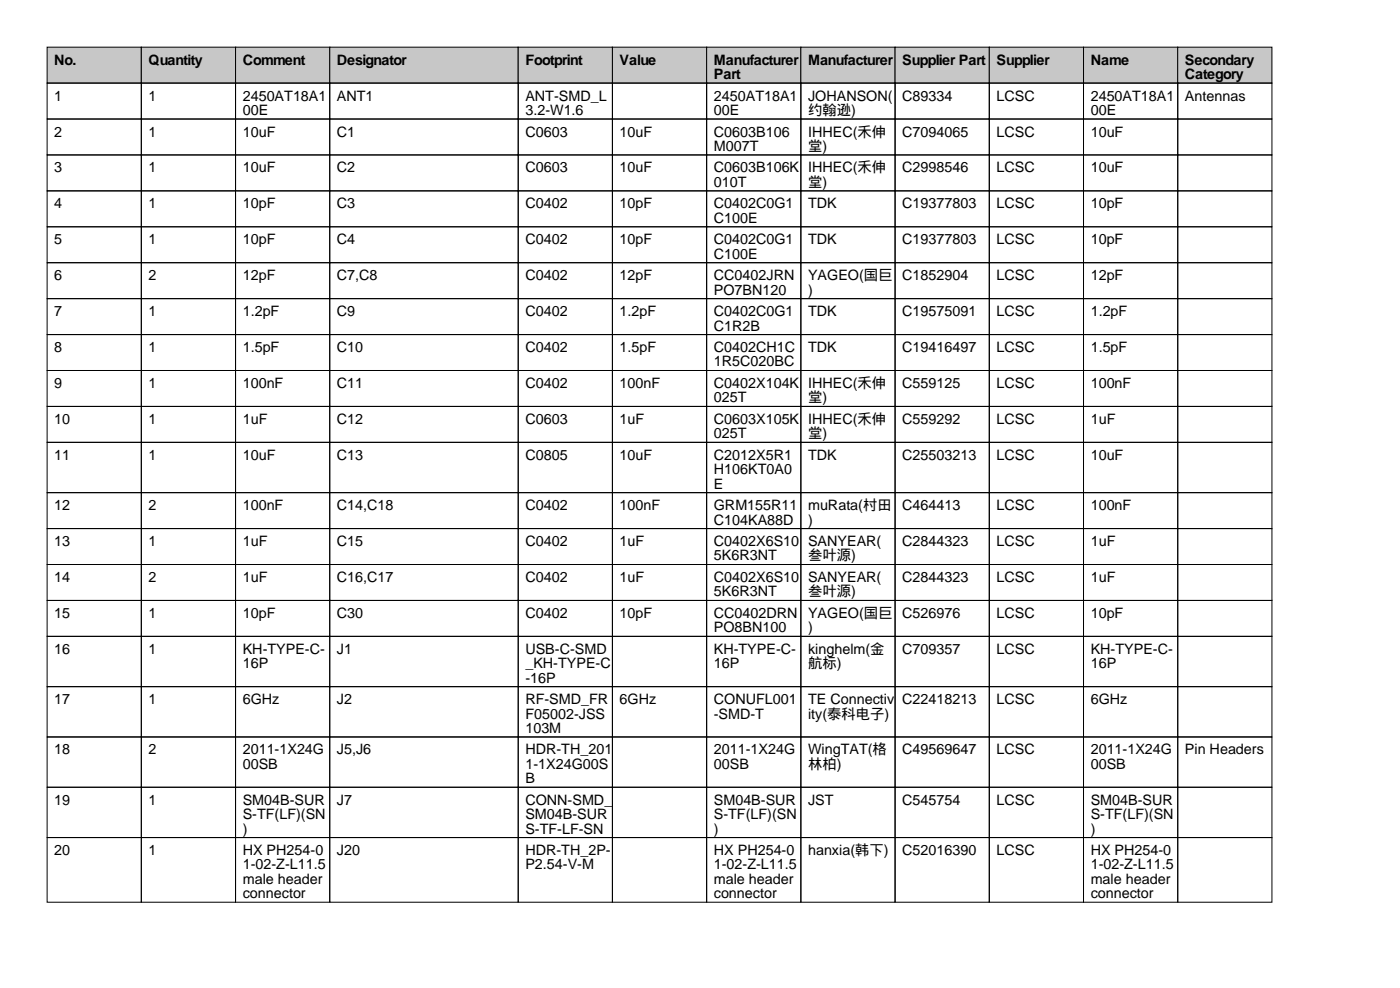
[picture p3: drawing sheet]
<svg xmlns="http://www.w3.org/2000/svg" width="297mm" height="210mm" viewBox="0 0 297 210" stroke-linecap="round" stroke-linejoin="round" font-family="sans-serif">
<defs><g id="words">
<g font-size="3">
<text x="11.5" y="13.7">No.</text>
<text x="31.5" y="13.7">Quantity</text>
<text x="51.5" y="13.7">Comment</text>
<text x="71.5" y="13.7">Designator</text>
<text x="111.5" y="13.7">Footprint</text>
<text x="131.5" y="13.7">Value</text>
<text x="151.5" y="13.7">Manufacturer</text>
<text x="151.5" y="16.8">Part</text>
<text x="171.5" y="13.7">Manufacturer</text>
<text x="191.5" y="13.7">Supplier Part</text>
<text x="211.5" y="13.7">Supplier</text>
<text x="231.5" y="13.7">Name</text>
<text x="251.5" y="13.7">Secondary</text>
<text x="251.5" y="16.8">Category</text>
<text x="11.5" y="21.3">1</text>
<text x="31.5" y="21.3">1</text>
<text x="51.5" y="21.3">2450AT18A1</text>
<text x="71.5" y="21.3">ANT1</text>
<text x="111.5" y="21.3">ANT-SMD_L</text>
<text x="151.5" y="21.3">2450AT18A1</text>
<text x="171.5" y="21.3">JOHANSON(</text>
<text x="191.5" y="21.3">C89334</text>
<text x="211.5" y="21.3">LCSC</text>
<text x="231.5" y="21.3">2450AT18A1</text>
<text x="251.5" y="21.3">Antennas</text>
<text x="11.5" y="29">2</text>
<text x="31.5" y="29">1</text>
<text x="51.5" y="24.4">00E</text>
<text x="51.5" y="29">10uF</text>
<text x="71.5" y="29">C1</text>
<text x="111.5" y="24.4">3.2-W1.6</text>
<text x="111.5" y="29">C0603</text>
<text x="131.5" y="29">10uF</text>
<text x="151.5" y="24.4">00E</text>
<text x="151.5" y="29">C0603B106</text>
<text x="171.5" y="24.4">约翰逊)</text>
<text x="171.5" y="29">IHHEC(禾伸</text>
<text x="191.5" y="29">C7094065</text>
<text x="211.5" y="29">LCSC</text>
<text x="231.5" y="24.4">00E</text>
<text x="231.5" y="29">10uF</text>
<text x="151.5" y="32">M007T</text>
<text x="171.5" y="32">堂)</text>
<text x="11.5" y="36.6">3</text>
<text x="31.5" y="36.6">1</text>
<text x="51.5" y="36.6">10uF</text>
<text x="71.5" y="36.6">C2</text>
<text x="111.5" y="36.6">C0603</text>
<text x="131.5" y="36.6">10uF</text>
<text x="151.5" y="36.6">C0603B106K</text>
<text x="151.5" y="39.6">010T</text>
<text x="171.5" y="36.6">IHHEC(禾伸</text>
<text x="171.5" y="39.6">堂)</text>
<text x="191.5" y="36.6">C2998546</text>
<text x="211.5" y="36.6">LCSC</text>
<text x="231.5" y="36.6">10uF</text>
<text x="11.5" y="44.2">4</text>
<text x="31.5" y="44.2">1</text>
<text x="51.5" y="44.2">10pF</text>
<text x="71.5" y="44.2">C3</text>
<text x="111.5" y="44.2">C0402</text>
<text x="131.5" y="44.2">10pF</text>
<text x="151.5" y="44.2">C0402C0G1</text>
<text x="151.5" y="47.2">C100E</text>
<text x="171.5" y="44.2">TDK</text>
<text x="191.5" y="44.2">C19377803</text>
<text x="211.5" y="44.2">LCSC</text>
<text x="231.5" y="44.2">10pF</text>
<text x="11.5" y="51.8">5</text>
<text x="31.5" y="51.8">1</text>
<text x="51.5" y="51.8">10pF</text>
<text x="71.5" y="51.8">C4</text>
<text x="111.5" y="51.8">C0402</text>
<text x="131.5" y="51.8">10pF</text>
<text x="151.5" y="51.8">C0402C0G1</text>
<text x="171.5" y="51.8">TDK</text>
<text x="191.5" y="51.8">C19377803</text>
<text x="211.5" y="51.8">LCSC</text>
<text x="231.5" y="51.8">10pF</text>
<text x="11.5" y="59.4">6</text>
<text x="31.5" y="59.4">2</text>
<text x="51.5" y="59.4">12pF</text>
<text x="71.5" y="59.4">C7,C8</text>
<text x="111.5" y="59.4">C0402</text>
<text x="131.5" y="59.4">12pF</text>
<text x="151.5" y="54.9">C100E</text>
<text x="151.5" y="59.4">CC0402JRN</text>
<text x="171.5" y="59.4">YAGEO(国巨</text>
<text x="191.5" y="59.4">C1852904</text>
<text x="211.5" y="59.4">LCSC</text>
<text x="231.5" y="59.4">12pF</text>
<text x="151.5" y="62.5">PO7BN120</text>
<text x="171.5" y="62.5">)</text>
<text x="11.5" y="67.1">7</text>
<text x="31.5" y="67.1">1</text>
<text x="51.5" y="67.1">1.2pF</text>
<text x="71.5" y="67.1">C9</text>
<text x="111.5" y="67.1">C0402</text>
<text x="131.5" y="67.1">1.2pF</text>
<text x="151.5" y="67.1">C0402C0G1</text>
<text x="151.5" y="70.1">C1R2B</text>
<text x="171.5" y="67.1">TDK</text>
<text x="191.5" y="67.1">C19575091</text>
<text x="211.5" y="67.1">LCSC</text>
<text x="231.5" y="67.1">1.2pF</text>
<text x="11.5" y="74.7">8</text>
<text x="31.5" y="74.7">1</text>
<text x="51.5" y="74.7">1.5pF</text>
<text x="71.5" y="74.7">C10</text>
<text x="111.5" y="74.7">C0402</text>
<text x="131.5" y="74.7">1.5pF</text>
<text x="151.5" y="74.7">C0402CH1C</text>
<text x="151.5" y="77.7">1R5C020BC</text>
<text x="171.5" y="74.7">TDK</text>
<text x="191.5" y="74.7">C19416497</text>
<text x="211.5" y="74.7">LCSC</text>
<text x="231.5" y="74.7">1.5pF</text>
<text x="11.5" y="82.3">9</text>
<text x="31.5" y="82.3">1</text>
<text x="51.5" y="82.3">100nF</text>
<text x="71.5" y="82.3">C11</text>
<text x="111.5" y="82.3">C0402</text>
<text x="131.5" y="82.3">100nF</text>
<text x="151.5" y="82.3">C0402X104K</text>
<text x="171.5" y="82.3">IHHEC(禾伸</text>
<text x="191.5" y="82.3">C559125</text>
<text x="211.5" y="82.3">LCSC</text>
<text x="231.5" y="82.3">100nF</text>
<text x="11.5" y="89.9">10</text>
<text x="31.5" y="89.9">1</text>
<text x="51.5" y="89.9">1uF</text>
<text x="71.5" y="89.9">C12</text>
<text x="111.5" y="89.9">C0603</text>
<text x="131.5" y="89.9">1uF</text>
<text x="151.5" y="85.3">025T</text>
<text x="151.5" y="89.9">C0603X105K</text>
<text x="171.5" y="85.3">堂)</text>
<text x="171.5" y="89.9">IHHEC(禾伸</text>
<text x="191.5" y="89.9">C559292</text>
<text x="211.5" y="89.9">LCSC</text>
<text x="231.5" y="89.9">1uF</text>
<text x="151.5" y="93">025T</text>
<text x="171.5" y="93">堂)</text>
<text x="11.5" y="97.5">11</text>
<text x="31.5" y="97.5">1</text>
<text x="51.5" y="97.5">10uF</text>
<text x="71.5" y="97.5">C13</text>
<text x="111.5" y="97.5">C0805</text>
<text x="131.5" y="97.5">10uF</text>
<text x="151.5" y="97.5">C2012X5R1</text>
<text x="151.5" y="100.6">H106KT0A0</text>
<text x="171.5" y="97.5">TDK</text>
<text x="191.5" y="97.5">C25503213</text>
<text x="211.5" y="97.5">LCSC</text>
<text x="231.5" y="97.5">10uF</text>
<text x="151.5" y="103.6">E</text>
<text x="11.5" y="108.2">12</text>
<text x="31.5" y="108.2">2</text>
<text x="51.5" y="108.2">100nF</text>
<text x="71.5" y="108.2">C14,C18</text>
<text x="111.5" y="108.2">C0402</text>
<text x="131.5" y="108.2">100nF</text>
<text x="151.5" y="108.2">GRM155R11</text>
<text x="151.5" y="111.3">C104KA88D</text>
<text x="171.5" y="108.2">muRata(村田</text>
<text x="171.5" y="111.3">)</text>
<text x="191.5" y="108.2">C464413</text>
<text x="211.5" y="108.2">LCSC</text>
<text x="231.5" y="108.2">100nF</text>
<text x="11.5" y="115.8">13</text>
<text x="31.5" y="115.8">1</text>
<text x="51.5" y="115.8">1uF</text>
<text x="71.5" y="115.8">C15</text>
<text x="111.5" y="115.8">C0402</text>
<text x="131.5" y="115.8">1uF</text>
<text x="151.5" y="115.8">C0402X6S10</text>
<text x="151.5" y="118.9">5K6R3NT</text>
<text x="171.5" y="115.8">SANYEAR(</text>
<text x="171.5" y="118.9">叁叶源)</text>
<text x="191.5" y="115.8">C2844323</text>
<text x="211.5" y="115.8">LCSC</text>
<text x="231.5" y="115.8">1uF</text>
<text x="11.5" y="123.4">14</text>
<text x="31.5" y="123.4">2</text>
<text x="51.5" y="123.4">1uF</text>
<text x="71.5" y="123.4">C16,C17</text>
<text x="111.5" y="123.4">C0402</text>
<text x="131.5" y="123.4">1uF</text>
<text x="151.5" y="123.4">C0402X6S10</text>
<text x="171.5" y="123.4">SANYEAR(</text>
<text x="191.5" y="123.4">C2844323</text>
<text x="211.5" y="123.4">LCSC</text>
<text x="231.5" y="123.4">1uF</text>
<text x="11.5" y="131.1">15</text>
<text x="31.5" y="131.1">1</text>
<text x="51.5" y="131.1">10pF</text>
<text x="71.5" y="131.1">C30</text>
<text x="111.5" y="131.1">C0402</text>
<text x="131.5" y="131.1">10pF</text>
<text x="151.5" y="126.5">5K6R3NT</text>
<text x="151.5" y="131.1">CC0402DRN</text>
<text x="171.5" y="126.5">叁叶源)</text>
<text x="171.5" y="131.1">YAGEO(国巨</text>
<text x="191.5" y="131.1">C526976</text>
<text x="211.5" y="131.1">LCSC</text>
<text x="231.5" y="131.1">10pF</text>
<text x="151.5" y="134.1">PO8BN100</text>
<text x="171.5" y="134.1">)</text>
<text x="11.5" y="138.7">16</text>
<text x="31.5" y="138.7">1</text>
<text x="51.5" y="138.7">KH-TYPE-C-</text>
<text x="51.5" y="141.7">16P</text>
<text x="71.5" y="138.7">J1</text>
<text x="111.5" y="138.7">USB-C-SMD</text>
<text x="111.5" y="141.7">_KH-TYPE-C</text>
<text x="151.5" y="138.7">KH-TYPE-C-</text>
<text x="151.5" y="141.7">16P</text>
<text x="171.5" y="138.7">kinghelm(金</text>
<text x="171.5" y="141.7">航标)</text>
<text x="191.5" y="138.7">C709357</text>
<text x="211.5" y="138.7">LCSC</text>
<text x="231.5" y="138.7">KH-TYPE-C-</text>
<text x="231.5" y="141.7">16P</text>
<text x="11.5" y="149.4">17</text>
<text x="31.5" y="149.4">1</text>
<text x="51.5" y="149.4">6GHz</text>
<text x="71.5" y="149.4">J2</text>
<text x="111.5" y="144.8">-16P</text>
<text x="111.5" y="149.4">RF-SMD_FR</text>
<text x="131.5" y="149.4">6GHz</text>
<text x="151.5" y="149.4">CONUFL001</text>
<text x="171.5" y="149.4">TE Connectiv</text>
<text x="191.5" y="149.4">C22418213</text>
<text x="211.5" y="149.4">LCSC</text>
<text x="231.5" y="149.4">6GHz</text>
<text x="111.5" y="152.4">F05002-JSS</text>
<text x="111.5" y="155.5">103M</text>
<text x="151.5" y="152.4">-SMD-T</text>
<text x="171.5" y="152.4">ity(泰科电子)</text>
<text x="11.5" y="160">18</text>
<text x="31.5" y="160">2</text>
<text x="51.5" y="160">2011-1X24G</text>
<text x="71.5" y="160">J5,J6</text>
<text x="111.5" y="160">HDR-TH_201</text>
<text x="151.5" y="160">2011-1X24G</text>
<text x="171.5" y="160">WingTAT(格</text>
<text x="191.5" y="160">C49569647</text>
<text x="211.5" y="160">LCSC</text>
<text x="231.5" y="160">2011-1X24G</text>
<text x="251.5" y="160">Pin Headers</text>
<text x="51.5" y="163.1">00SB</text>
<text x="111.5" y="163.1">1-1X24G00S</text>
<text x="111.5" y="166.1">B</text>
<text x="151.5" y="163.1">00SB</text>
<text x="171.5" y="163.1">林柏)</text>
<text x="231.5" y="163.1">00SB</text>
<text x="11.5" y="170.7">19</text>
<text x="31.5" y="170.7">1</text>
<text x="51.5" y="170.7">SM04B-SUR</text>
<text x="51.5" y="173.7">S-TF(LF)(SN</text>
<text x="71.5" y="170.7">J7</text>
<text x="111.5" y="170.7">CONN-SMD_</text>
<text x="111.5" y="173.7">SM04B-SUR</text>
<text x="151.5" y="170.7">SM04B-SUR</text>
<text x="151.5" y="173.7">S-TF(LF)(SN</text>
<text x="171.5" y="170.7">JST</text>
<text x="191.5" y="170.7">C545754</text>
<text x="211.5" y="170.7">LCSC</text>
<text x="231.5" y="170.7">SM04B-SUR</text>
<text x="231.5" y="173.7">S-TF(LF)(SN</text>
<text x="51.5" y="176.8">)</text>
<text x="111.5" y="176.8">S-TF-LF-SN</text>
<text x="151.5" y="176.8">)</text>
<text x="231.5" y="176.8">)</text>
<text x="11.5" y="181.4">20</text>
<text x="31.5" y="181.4">1</text>
<text x="51.5" y="181.4">HX PH254-0</text>
<text x="51.5" y="184.4">1-02-Z-L11.5</text>
<text x="71.5" y="181.4">J20</text>
<text x="111.5" y="181.4">HDR-TH_2P-</text>
<text x="111.5" y="184.4">P2.54-V-M</text>
<text x="151.5" y="181.4">HX PH254-0</text>
<text x="151.5" y="184.4">1-02-Z-L11.5</text>
<text x="171.5" y="181.4">hanxia(韩下)</text>
<text x="191.5" y="181.4">C52016390</text>
<text x="211.5" y="181.4">LCSC</text>
<text x="231.5" y="181.4">HX PH254-0</text>
<text x="231.5" y="184.4">1-02-Z-L11.5</text>
<text x="51.5" y="187.5">male header</text>
<text x="51.5" y="190.5">connector</text>
<text x="151.5" y="187.5">male header</text>
<text x="151.5" y="190.5">connector</text>
<text x="231.5" y="187.5">male header</text>
<text x="231.5" y="190.5">connector</text>
</g>
</g></defs>
<g fill="#c7c7c7" stroke="#000" stroke-width=".21">
<path d="M10 10h20v7.6h-20z"/>
<path d="M30 10h20v7.6h-20z"/>
<path d="M50 10h20v7.6h-20z"/>
<path d="M70 10h40v7.6h-40z"/>
<path d="M110 10h20v7.6h-20z"/>
<path d="M130 10h20v7.6h-20z"/>
<path d="M150 10h20v7.6h-20z"/>
<path d="M170 10h20v7.6h-20z"/>
<path d="M190 10h20v7.6h-20z"/>
<path d="M210 10h20v7.6h-20z"/>
<path d="M230 10h20v7.6h-20z"/>
<path d="M250 10h20v7.6h-20z"/>
</g>
<g fill="none" stroke="#000" stroke-width=".21">
<path d="M10 17.6h20v7.6h-20zM30 17.6h20v7.6h-20zM50 17.6h20v7.6h-20zM70 17.6h40v7.6h-40zM110 17.6h20v7.6h-20zM130 17.6h20v7.6h-20zM150 17.6h20v7.6h-20zM170 17.6h20v7.6h-20zM190 17.6h20v7.6h-20zM210 17.6h20v7.6h-20zM230 17.6h20v7.6h-20zM250 17.6h20v7.6h-20z"/>
<path d="M10 25.2h20v7.7h-20zM10 32.9h20v7.6h-20zM30 25.2h20v7.7h-20zM30 32.9h20v7.6h-20zM50 25.2h20v7.7h-20zM50 32.9h20v7.6h-20zM70 25.2h40v7.7h-40zM70 32.9h40v7.6h-40zM110 25.2h20v7.7h-20zM110 32.9h20v7.6h-20zM130 25.2h20v7.7h-20zM130 32.9h20v7.6h-20z"/>
<path d="M150 25.2h20v7.7h-20zM150 32.9h20v7.6h-20zM170 25.2h20v7.7h-20zM170 32.9h20v7.6h-20zM190 25.2h20v7.7h-20zM190 32.9h20v7.6h-20zM210 25.2h20v7.7h-20zM210 32.9h20v7.6h-20zM230 25.2h20v7.7h-20zM230 32.9h20v7.6h-20zM250 25.2h20v7.7h-20zM250 32.9h20v7.6h-20z"/>
<path d="M10 40.5h20v7.6h-20zM10 48.1h20v7.6h-20zM10 55.7h20v7.6h-20zM30 40.5h20v7.6h-20zM30 48.1h20v7.6h-20zM30 55.7h20v7.6h-20zM50 40.5h20v7.6h-20zM50 48.1h20v7.6h-20zM50 55.7h20v7.6h-20zM70 40.5h40v7.6h-40zM70 48.1h40v7.6h-40zM70 55.7h40v7.6h-40z"/>
<path d="M110 40.5h20v7.6h-20zM110 48.1h20v7.6h-20zM110 55.7h20v7.6h-20zM130 40.5h20v7.6h-20zM130 48.1h20v7.6h-20zM130 55.7h20v7.6h-20zM150 40.5h20v7.6h-20zM150 48.1h20v7.6h-20zM150 55.7h20v7.6h-20zM170 40.5h20v7.6h-20zM170 48.1h20v7.6h-20zM170 55.7h20v7.6h-20z"/>
<path d="M190 40.5h20v7.6h-20zM190 48.1h20v7.6h-20zM190 55.7h20v7.6h-20zM210 40.5h20v7.6h-20zM210 48.1h20v7.6h-20zM210 55.7h20v7.6h-20zM230 40.5h20v7.6h-20zM230 48.1h20v7.6h-20zM230 55.7h20v7.6h-20zM250 40.5h20v7.6h-20zM250 48.1h20v7.6h-20zM250 55.7h20v7.6h-20z"/>
<path d="M10 63.3h20v7.7h-20zM10 71h20v7.6h-20zM10 78.6h20v7.6h-20zM30 63.3h20v7.7h-20zM30 71h20v7.6h-20zM30 78.6h20v7.6h-20zM50 63.3h20v7.7h-20zM50 71h20v7.6h-20zM50 78.6h20v7.6h-20zM70 63.3h40v7.7h-40zM70 71h40v7.6h-40zM70 78.6h40v7.6h-40z"/>
<path d="M110 63.3h20v7.7h-20zM110 71h20v7.6h-20zM110 78.6h20v7.6h-20zM130 63.3h20v7.7h-20zM130 71h20v7.6h-20zM130 78.6h20v7.6h-20zM150 63.3h20v7.7h-20zM150 71h20v7.6h-20zM150 78.6h20v7.6h-20zM170 63.3h20v7.7h-20zM170 71h20v7.6h-20zM170 78.6h20v7.6h-20z"/>
<path d="M190 63.3h20v7.7h-20zM190 71h20v7.6h-20zM190 78.6h20v7.6h-20zM210 63.3h20v7.7h-20zM210 71h20v7.6h-20zM210 78.6h20v7.6h-20zM230 63.3h20v7.7h-20zM230 71h20v7.6h-20zM230 78.6h20v7.6h-20zM250 63.3h20v7.7h-20zM250 71h20v7.6h-20zM250 78.6h20v7.6h-20z"/>
<path d="M10 86.2h20v7.6h-20zM10 93.8h20v10.7h-20zM30 86.2h20v7.6h-20zM30 93.8h20v10.7h-20zM50 86.2h20v7.6h-20zM50 93.8h20v10.7h-20zM70 86.2h40v7.6h-40zM70 93.8h40v10.7h-40zM110 86.2h20v7.6h-20zM110 93.8h20v10.7h-20zM130 86.2h20v7.6h-20zM130 93.8h20v10.7h-20z"/>
<path d="M150 86.2h20v7.6h-20zM150 93.8h20v10.7h-20zM170 86.2h20v7.6h-20zM170 93.8h20v10.7h-20zM190 86.2h20v7.6h-20zM190 93.8h20v10.7h-20zM210 86.2h20v7.6h-20zM210 93.8h20v10.7h-20zM230 86.2h20v7.6h-20zM230 93.8h20v10.7h-20zM250 86.2h20v7.6h-20zM250 93.8h20v10.7h-20z"/>
<path d="M10 104.5h20v7.6h-20zM10 112.1h20v7.6h-20zM10 119.7h20v7.6h-20zM30 104.5h20v7.6h-20zM30 112.1h20v7.6h-20zM30 119.7h20v7.6h-20zM50 104.5h20v7.6h-20zM50 112.1h20v7.6h-20zM50 119.7h20v7.6h-20zM70 104.5h40v7.6h-40zM70 112.1h40v7.6h-40zM70 119.7h40v7.6h-40z"/>
<path d="M110 104.5h20v7.6h-20zM110 112.1h20v7.6h-20zM110 119.7h20v7.6h-20zM130 104.5h20v7.6h-20zM130 112.1h20v7.6h-20zM130 119.7h20v7.6h-20zM150 104.5h20v7.6h-20zM150 112.1h20v7.6h-20zM150 119.7h20v7.6h-20zM170 104.5h20v7.6h-20zM170 112.1h20v7.6h-20zM170 119.7h20v7.6h-20z"/>
<path d="M190 104.5h20v7.6h-20zM190 112.1h20v7.6h-20zM190 119.7h20v7.6h-20zM210 104.5h20v7.6h-20zM210 112.1h20v7.6h-20zM210 119.7h20v7.6h-20zM230 104.5h20v7.6h-20zM230 112.1h20v7.6h-20zM230 119.7h20v7.6h-20zM250 104.5h20v7.6h-20zM250 112.1h20v7.6h-20zM250 119.7h20v7.6h-20z"/>
<path d="M10 127.3h20v7.7h-20zM10 135h20v10.6h-20zM30 127.3h20v7.7h-20zM30 135h20v10.6h-20zM50 127.3h20v7.7h-20zM50 135h20v10.6h-20zM70 127.3h40v7.7h-40zM70 135h40v10.6h-40zM110 127.3h20v7.7h-20zM110 135h20v10.6h-20zM130 127.3h20v7.7h-20zM130 135h20v10.6h-20z"/>
<path d="M150 127.3h20v7.7h-20zM150 135h20v10.6h-20zM170 127.3h20v7.7h-20zM170 135h20v10.6h-20zM190 127.3h20v7.7h-20zM190 135h20v10.6h-20zM210 127.3h20v7.7h-20zM210 135h20v10.6h-20zM230 127.3h20v7.7h-20zM230 135h20v10.6h-20zM250 127.3h20v7.7h-20zM250 135h20v10.6h-20z"/>
<path d="M10 145.6h20v10.7h-20zM10 156.3h20v10.7h-20zM30 145.6h20v10.7h-20zM30 156.3h20v10.7h-20zM50 145.6h20v10.7h-20zM50 156.3h20v10.7h-20zM70 145.6h40v10.7h-40zM70 156.3h40v10.7h-40zM110 145.6h20v10.7h-20zM110 156.3h20v10.7h-20zM130 145.6h20v10.7h-20zM130 156.3h20v10.7h-20z"/>
<path d="M150 145.6h20v10.7h-20zM150 156.3h20v10.7h-20zM170 145.6h20v10.7h-20zM170 156.3h20v10.7h-20zM190 145.6h20v10.7h-20zM190 156.3h20v10.7h-20zM210 145.6h20v10.7h-20zM210 156.3h20v10.7h-20zM230 145.6h20v10.7h-20zM230 156.3h20v10.7h-20zM250 145.6h20v10.7h-20zM250 156.3h20v10.7h-20z"/>
<path d="M10 167h20v10.6h-20zM10 177.6h20v13.8h-20zM30 167h20v10.6h-20zM30 177.6h20v13.8h-20zM50 167h20v10.6h-20zM50 177.6h20v13.8h-20zM70 167h40v10.6h-40zM70 177.6h40v13.8h-40zM110 167h20v10.6h-20zM110 177.6h20v13.8h-20zM130 167h20v10.6h-20zM130 177.6h20v13.8h-20z"/>
<path d="M150 167h20v10.6h-20zM150 177.6h20v13.8h-20zM170 167h20v10.6h-20zM170 177.6h20v13.8h-20zM190 167h20v10.6h-20zM190 177.6h20v13.8h-20zM210 167h20v10.6h-20zM210 177.6h20v13.8h-20zM230 167h20v10.6h-20zM230 177.6h20v13.8h-20zM250 167h20v10.6h-20zM250 177.6h20v13.8h-20z"/>
</g>
<use href="#words"/>
</svg>
